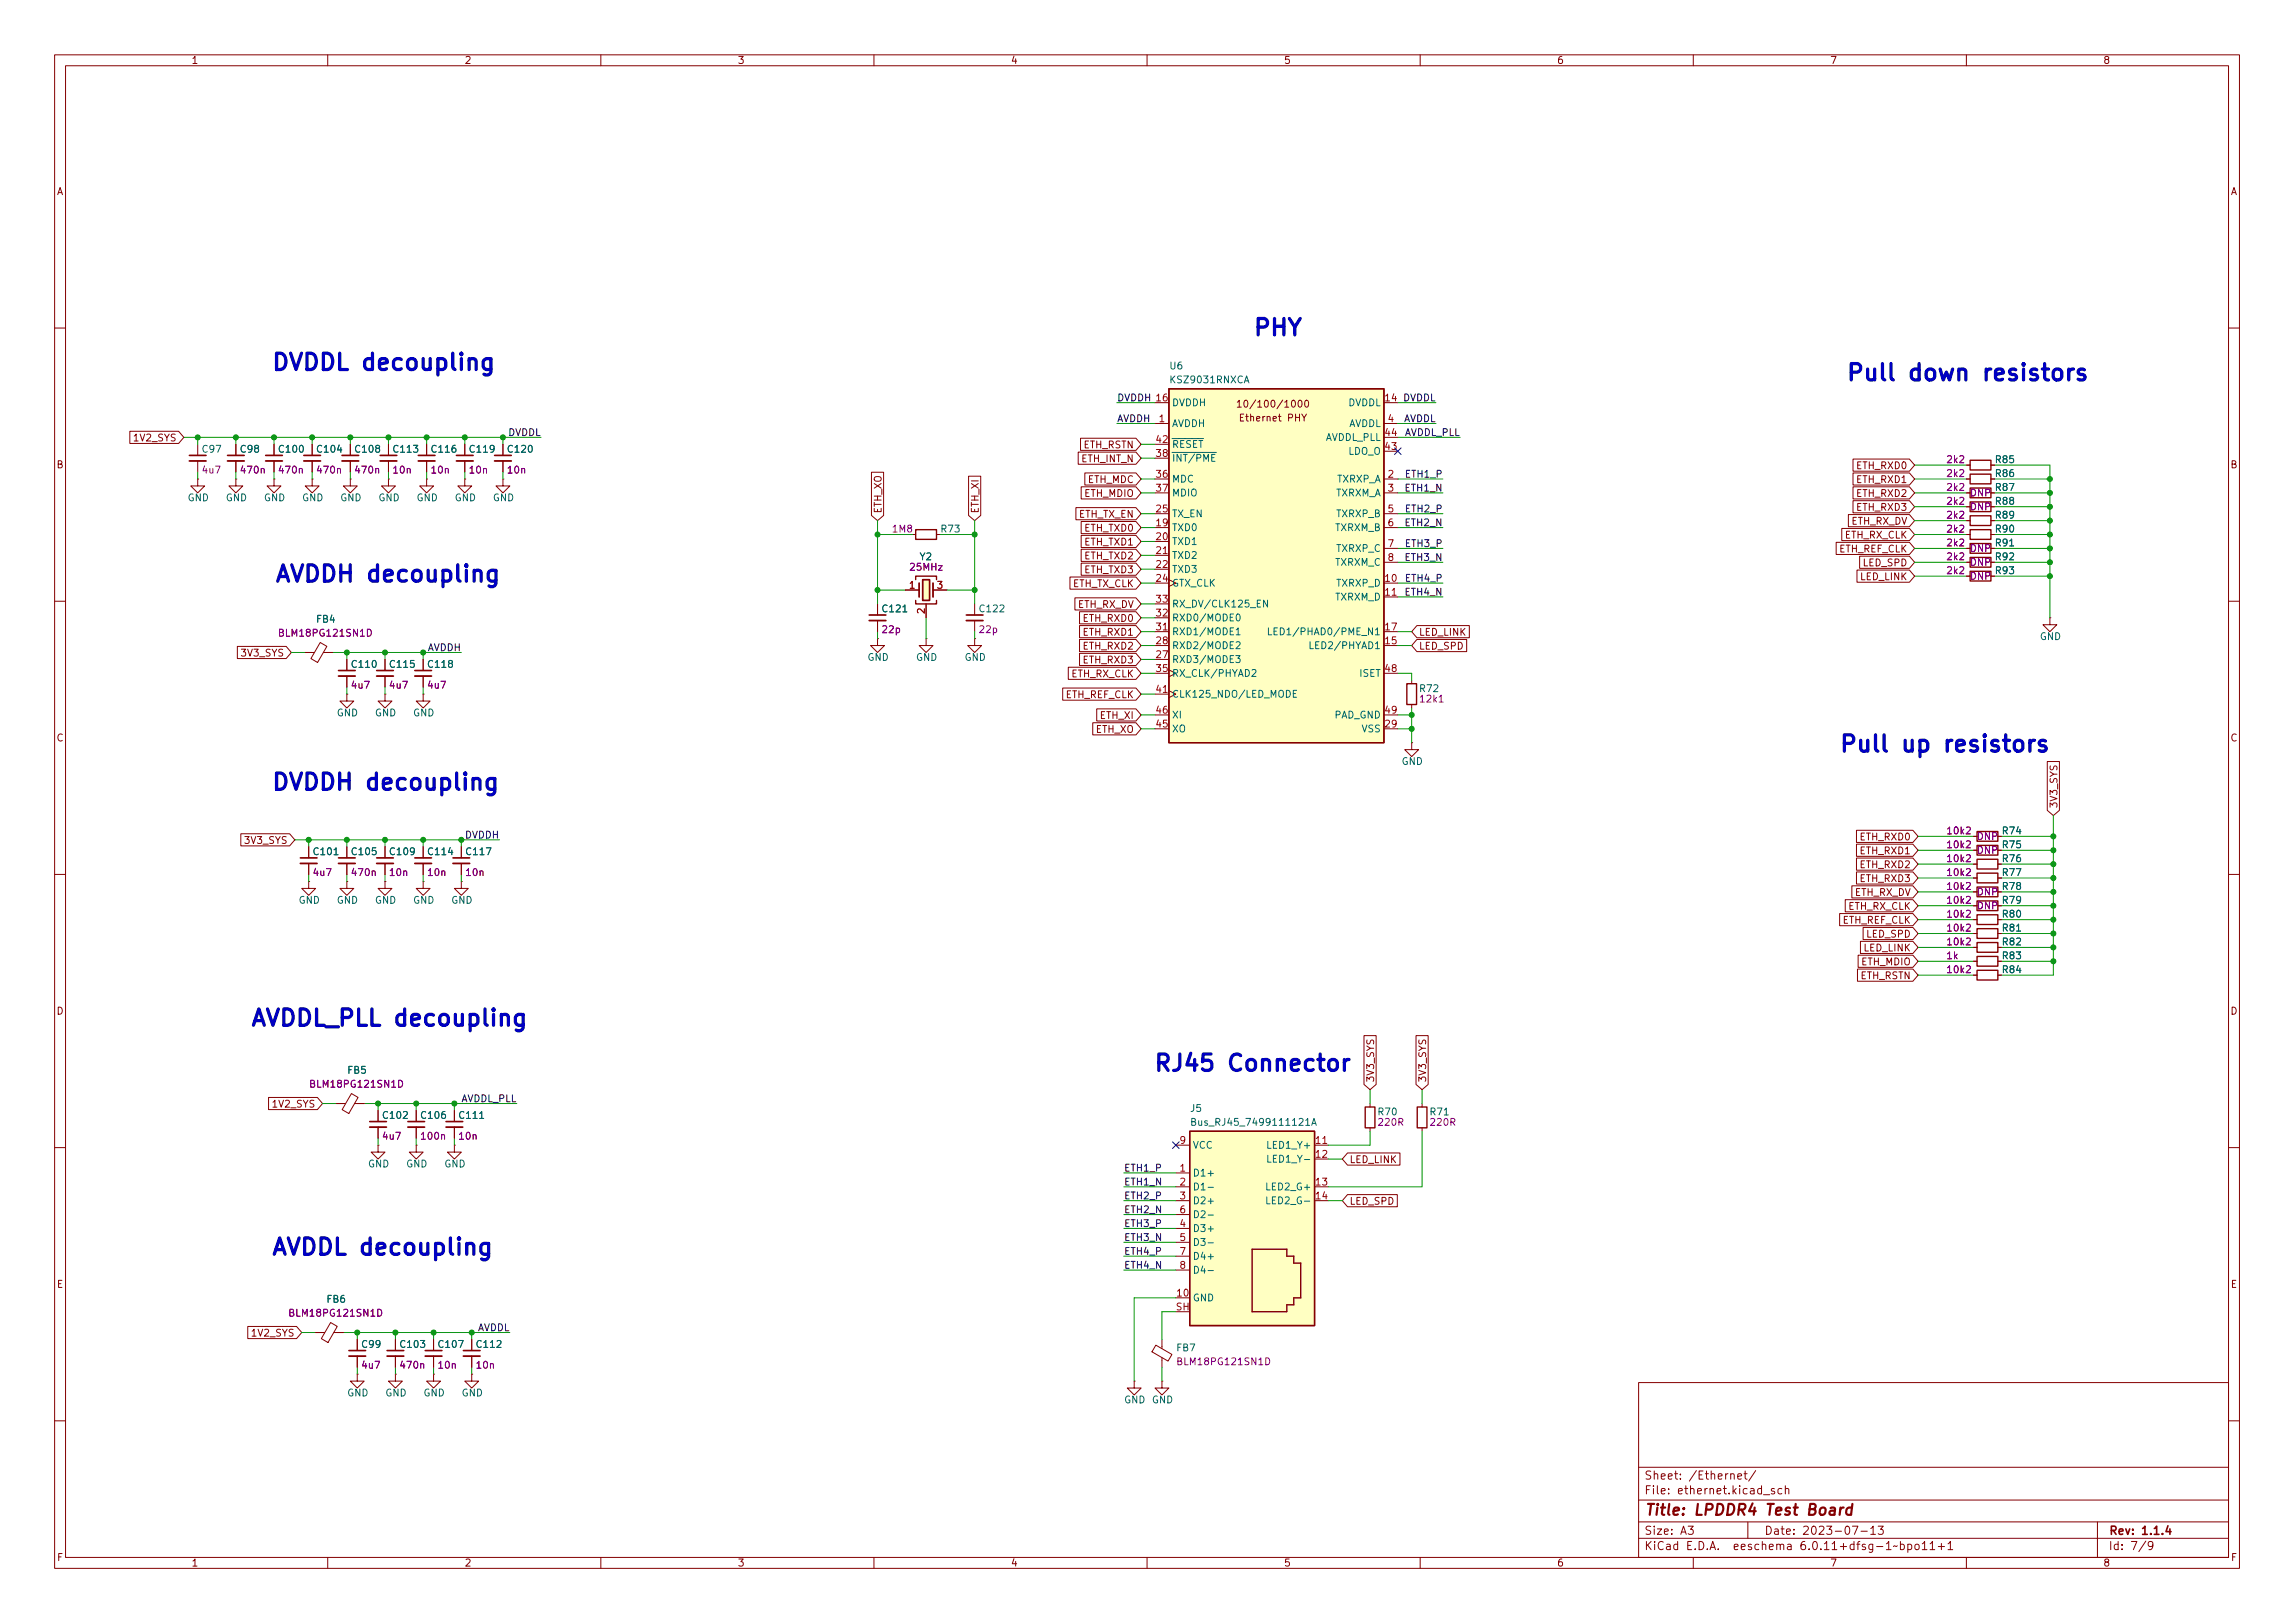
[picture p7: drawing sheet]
<svg xmlns="http://www.w3.org/2000/svg" width="420mm" height="297mm" viewBox="0 0 420 297" stroke-linecap="round" stroke-linejoin="round" font-family="sans-serif">
<defs><g id="words">
<g font-size="4.2" fill="#0000c2">
<text x="229.2" y="61.4">PHY</text>
<text x="49.5" y="67.8">DVDDL decoupling</text>
<text x="337.8" y="69.7">Pull</text>
<text x="349.6" y="69.7">down</text>
<text x="363.7" y="69.7">resistors</text>
<text x="50.2" y="106.5">AVDDH decoupling</text>
<text x="336.5" y="137.6">Pull</text>
<text x="348.3" y="137.6">up</text>
<text x="356.6" y="137.6">resistors</text>
<text x="49.5" y="144.6">DVDDH decoupling</text>
<text x="45.7" y="187.8">AVDDL_PLL decoupling</text>
<text x="211.2" y="196">RJ45</text>
<text x="225.1" y="196">Connector</text>
<text x="49.5" y="229.7">AVDDL decoupling</text>
</g>
<g font-size="2.8" fill="#840000">
<text x="301" y="277.9">Title:</text>
<text x="310.2" y="277.9">LPDDR4</text>
<text x="323.7" y="277.9">Test</text>
<text x="331.6" y="277.9">Board</text>
</g>
<g font-size="2.1" fill="#840000">
<text x="301" y="273.9">File:</text>
<text x="301" y="271.2">Sheet:</text>
<text x="307.4" y="273.9">ethernet.kicad_sch</text>
<text x="309.2" y="271.2">/Ethernet/</text>
<text x="301" y="281.3">Size:</text>
<text x="307.6" y="281.3">A3</text>
<text x="323" y="281.3">Date:</text>
<text x="330" y="281.3">2023-07-13</text>
<text x="386" y="281.3">Rev:</text>
<text x="392.1" y="281.3">1.1.4</text>
<text x="301" y="284.1">KiCad</text>
<text x="308.7" y="284.1">E.D.A.</text>
<text x="317.6" y="284.1">eeschema</text>
<text x="330" y="284.1">6.0.11+dfsg-1~bpo11+1</text>
<text x="386" y="284.1">Id:</text>
<text x="390.1" y="284.1">7/9</text>
</g>
<g font-size="1.8" fill="#840000">
<text x="35" y="12.1">1</text>
<text x="85" y="12.1">2</text>
<text x="135" y="12.1">3</text>
<text x="185" y="12.1">4</text>
<text x="235" y="12.1">5</text>
<text x="285" y="12.1">6</text>
<text x="335" y="12.1">7</text>
<text x="385" y="12.1">8</text>
<text x="10.4" y="36.1">A</text>
<text x="408.4" y="36.1">A</text>
<text x="226.2" y="75">10/100/1000</text>
<text x="226.7" y="77.5">Ethernet</text>
<text x="235.7" y="77.5">PHY</text>
<text x="24.2" y="81.2">1V2_SYS</text>
<text x="198.3" y="82.4">ETH_RSTN</text>
<text x="10.3" y="86.1">B</text>
<text x="197.9" y="85">ETH_INT_N</text>
<text x="199.1" y="88.8">ETH_MDC</text>
<text x="339.7" y="88.8">ETH_RXD1</text>
<text x="339.7" y="86.2">ETH_RXD0</text>
<text x="408.3" y="86.1">B</text>
<text x="161.8" y="94" transform="rotate(-90 161.8 94)">ETH_XO</text>
<text x="179.5" y="94" transform="rotate(-90 179.5 94)">ETH_XI</text>
<text x="197.5" y="95.1">ETH_TX_EN</text>
<text x="198.4" y="91.3">ETH_MDIO</text>
<text x="339.7" y="91.3">ETH_RXD2</text>
<text x="339.7" y="93.9">ETH_RXD3</text>
<text x="198.4" y="100.2">ETH_TXD1</text>
<text x="198.4" y="97.7">ETH_TXD0</text>
<text x="336.6" y="101.5">ETH_REF_CLK</text>
<text x="337.7" y="98.9">ETH_RX_CLK</text>
<text x="338.9" y="96.4">ETH_RX_DV</text>
<text x="196.4" y="107.8">ETH_TX_CLK</text>
<text x="198.4" y="105.3">ETH_TXD3</text>
<text x="198.4" y="102.7">ETH_TXD2</text>
<text x="340.4" y="106.6">LED_LINK</text>
<text x="340.9" y="104">LED_SPD</text>
<text x="197.3" y="111.6">ETH_RX_DV</text>
<text x="198.1" y="119.3">ETH_RXD2</text>
<text x="198.1" y="116.7">ETH_RXD1</text>
<text x="198.1" y="114.2">ETH_RXD0</text>
<text x="259.7" y="119.3">LED_SPD</text>
<text x="259.7" y="116.7">LED_LINK</text>
<text x="43.9" y="120.5">3V3_SYS</text>
<text x="196.1" y="124.3">ETH_RX_CLK</text>
<text x="198.1" y="121.8">ETH_RXD3</text>
<text x="195" y="128.1">ETH_REF_CLK</text>
<text x="201.3" y="132">ETH_XI</text>
<text x="10.3" y="136.1">C</text>
<text x="200.5" y="134.5">ETH_XO</text>
<text x="408.3" y="136.1">C</text>
<text x="377" y="148" transform="rotate(-90 377 148)">3V3_SYS</text>
<text x="44.6" y="154.8">3V3_SYS</text>
<text x="340.4" y="154.2">ETH_RXD0</text>
<text x="340.4" y="156.7">ETH_RXD1</text>
<text x="340.4" y="159.3">ETH_RXD2</text>
<text x="340.4" y="161.8">ETH_RXD3</text>
<text x="338.3" y="166.9">ETH_RX_CLK</text>
<text x="339.5" y="164.3">ETH_RX_DV</text>
<text x="337.3" y="169.4">ETH_REF_CLK</text>
<text x="341.6" y="172">LED_SPD</text>
<text x="340.5" y="179.6">ETH_RSTN</text>
<text x="340.7" y="177">ETH_MDIO</text>
<text x="341.1" y="174.5">LED_LINK</text>
<text x="10.3" y="186.1">D</text>
<text x="408.3" y="186.1">D</text>
<text x="49.6" y="203.1">1V2_SYS</text>
<text x="251.9" y="198.2" transform="rotate(-90 251.9 198.2)">3V3_SYS</text>
<text x="261.5" y="198.2" transform="rotate(-90 261.5 198.2)">3V3_SYS</text>
<text x="247" y="213.2">LED_LINK</text>
<text x="247" y="220.9">LED_SPD</text>
<text x="10.3" y="236.1">E</text>
<text x="408.3" y="236.1">E</text>
<text x="45.8" y="245">1V2_SYS</text>
<text x="10.4" y="286.1">F</text>
<text x="35" y="287.1">1</text>
<text x="85" y="287.1">2</text>
<text x="135" y="287.1">3</text>
<text x="185" y="287.1">4</text>
<text x="235" y="287.1">5</text>
<text x="285" y="287.1">6</text>
<text x="335" y="287.1">7</text>
<text x="385" y="287.1">8</text>
<text x="408.4" y="286.1">F</text>
</g>
<g font-size="1.8" fill="#006464">
<text x="214" y="68">U6</text>
<text x="214" y="70.5">KSZ9031RNXCA</text>
<text x="214.5" y="74.7">DVDDH</text>
<text x="246.8" y="74.7">DVDDL</text>
<text x="36.8" y="83.2">C97</text>
<text x="43.8" y="83.2">C98</text>
<text x="50.8" y="83.2">C100</text>
<text x="57.8" y="83.2">C104</text>
<text x="64.8" y="83.2">C108</text>
<text x="71.8" y="83.2">C113</text>
<text x="78.7" y="83.2">C116</text>
<text x="85.7" y="83.2">C119</text>
<text x="92.7" y="83.2">C120</text>
<text x="214.5" y="78.5">AVDDH</text>
<text x="214.5" y="82.3">~{RESET}</text>
<text x="242.7" y="81.1">AVDDL_PLL</text>
<text x="246.8" y="83.6">LDO_O</text>
<text x="247" y="78.5">AVDDL</text>
<text x="214.5" y="88.7">MDC</text>
<text x="214.5" y="84.9">~{INT/PME}</text>
<text x="244.7" y="88.7">TXRXP_A</text>
<text x="365.1" y="87.7">R86</text>
<text x="365.1" y="85.1">R85</text>
<text x="34.3" y="92.1">GND</text>
<text x="41.3" y="92.1">GND</text>
<text x="48.3" y="92.1">GND</text>
<text x="55.2" y="92.1">GND</text>
<text x="62.2" y="92.1">GND</text>
<text x="69.2" y="92.1">GND</text>
<text x="76.2" y="92.1">GND</text>
<text x="83.2" y="92.1">GND</text>
<text x="90.2" y="92.1">GND</text>
<text x="214.5" y="95">TX_EN</text>
<text x="214.5" y="91.2">MDIO</text>
<text x="244.5" y="91.2">TXRXM_A</text>
<text x="244.5" y="95">TXRXP_B</text>
<text x="365.1" y="92.7">R88</text>
<text x="365.1" y="95.3">R89</text>
<text x="365.1" y="90.2">R87</text>
<text x="172.1" y="97.8">R73</text>
<text x="214.5" y="97.6">TXD0</text>
<text x="214.5" y="100.1">TXD1</text>
<text x="244.4" y="97.6">TXRXM_B</text>
<text x="244.5" y="101.4">TXRXP_C</text>
<text x="365.1" y="97.8">R90</text>
<text x="365.1" y="100.4">R91</text>
<text x="168.3" y="102.9">Y2</text>
<text x="214.5" y="102.7">TXD2</text>
<text x="214.5" y="105.2">TXD3</text>
<text x="214.5" y="107.7">GTX_CLK</text>
<text x="244.4" y="103.9">TXRXM_C</text>
<text x="244.5" y="107.7">TXRXP_D</text>
<text x="365.1" y="105.4">R93</text>
<text x="365.1" y="102.9">R92</text>
<text x="161.3" y="112.4">C121</text>
<text x="179.1" y="112.4">C122</text>
<text x="214.5" y="111.5">RX_DV/CLK125_EN</text>
<text x="244.4" y="110.3">TXRXM_D</text>
<text x="57.8" y="114.3">FB4</text>
<text x="214.5" y="119.2">RXD2/MODE2</text>
<text x="214.5" y="116.6">RXD1/MODE1</text>
<text x="214.5" y="114.1">RXD0/MODE0</text>
<text x="231.8" y="116.6">LED1/PHAD0/PME_N1</text>
<text x="239.5" y="119.2">LED2/PHYAD1</text>
<text x="373.4" y="117.5">GND</text>
<text x="64.1" y="122.6">C110</text>
<text x="71.1" y="122.6">C115</text>
<text x="78.1" y="122.6">C118</text>
<text x="158.7" y="121.3">GND</text>
<text x="167.6" y="121.3">GND</text>
<text x="176.5" y="121.3">GND</text>
<text x="214.5" y="121.7">RXD3/MODE3</text>
<text x="214.5" y="124.2">RX_CLK/PHYAD2</text>
<text x="248.8" y="124.2">ISET</text>
<text x="61.6" y="131.5">GND</text>
<text x="68.6" y="131.5">GND</text>
<text x="75.6" y="131.5">GND</text>
<text x="214.5" y="128.1">CLK125_NDO/LED_MODE</text>
<text x="214.5" y="131.9">XI</text>
<text x="244.2" y="131.9">PAD_GND</text>
<text x="259.7" y="127">R72</text>
<text x="214.5" y="134.4">XO</text>
<text x="249.2" y="134.4">VSS</text>
<text x="256.5" y="140.4">GND</text>
<text x="366.4" y="155.6">R75</text>
<text x="366.4" y="153.1">R74</text>
<text x="57.1" y="156.9">C101</text>
<text x="64.1" y="156.9">C105</text>
<text x="71.1" y="156.9">C109</text>
<text x="78.1" y="156.9">C114</text>
<text x="85.1" y="156.9">C117</text>
<text x="366.4" y="160.7">R77</text>
<text x="366.4" y="158.2">R76</text>
<text x="54.6" y="165.8">GND</text>
<text x="61.6" y="165.8">GND</text>
<text x="68.6" y="165.8">GND</text>
<text x="75.6" y="165.8">GND</text>
<text x="82.5" y="165.8">GND</text>
<text x="366.4" y="165.8">R79</text>
<text x="366.4" y="163.2">R78</text>
<text x="366.4" y="170.9">R81</text>
<text x="366.4" y="173.4">R82</text>
<text x="366.4" y="168.3">R80</text>
<text x="366.4" y="175.9">R83</text>
<text x="366.4" y="178.5">R84</text>
<text x="63.5" y="196.9">FB5</text>
<text x="217.8" y="203.9">J5</text>
<text x="69.8" y="205.1">C102</text>
<text x="76.8" y="205.1">C106</text>
<text x="83.8" y="205.1">C111</text>
<text x="217.8" y="206.4">Bus_RJ45_7499111121A</text>
<text x="252.1" y="204.5">R70</text>
<text x="261.6" y="204.5">R71</text>
<text x="67.3" y="214">GND</text>
<text x="74.3" y="214">GND</text>
<text x="81.3" y="214">GND</text>
<text x="218.3" y="215.7">D1+</text>
<text x="218.3" y="210.6">VCC</text>
<text x="231.7" y="210.6">LED1_Y+</text>
<text x="231.7" y="213.1">LED1_Y-</text>
<text x="218.3" y="218.2">D1-</text>
<text x="218.3" y="220.8">D2+</text>
<text x="231.5" y="218.2">LED2_G+</text>
<text x="231.5" y="220.8">LED2_G-</text>
<text x="218.3" y="225.8">D3+</text>
<text x="218.3" y="223.3">D2-</text>
<text x="218.3" y="228.4">D3-</text>
<text x="218.3" y="230.9">D4+</text>
<text x="218.3" y="233.5">D4-</text>
<text x="59.7" y="238.8">FB6</text>
<text x="218.3" y="238.5">GND</text>
<text x="66" y="247.1">C99</text>
<text x="73" y="247.1">C103</text>
<text x="80" y="247.1">C107</text>
<text x="87" y="247.1">C112</text>
<text x="215.3" y="247.7">FB7</text>
<text x="63.5" y="255.9">GND</text>
<text x="70.5" y="255.9">GND</text>
<text x="77.5" y="255.9">GND</text>
<text x="84.5" y="255.9">GND</text>
<text x="205.7" y="257.2">GND GND</text>
</g>
<g font-size="1.8" fill="#0f0f0f">
<text x="204.5" y="77.2">AVDDH</text>
<text x="204.5" y="73.4">DVDDH 16</text>
<text x="256.8" y="73.4">DVDDL</text>
<text x="257" y="77.2">AVDDL</text>
<text x="93" y="79.8">DVDDL</text>
<text x="257.1" y="79.8">AVDDL_PLL</text>
<text x="257.1" y="89.9">ETH1_N</text>
<text x="257.1" y="87.4">ETH1_P</text>
<text x="257.1" y="93.8">ETH2_P</text>
<text x="257.1" y="96.3">ETH2_N</text>
<text x="257.1" y="100.1">ETH3_P</text>
<text x="257.1" y="102.6">ETH3_N</text>
<text x="257.1" y="106.5">ETH4_P</text>
<text x="257.1" y="109">ETH4_N</text>
<text x="78.3" y="119.2">AVDDH</text>
<text x="85.1" y="153.4">DVDDH</text>
<text x="84.4" y="201.7">AVDDL_PLL</text>
<text x="205.7" y="214.4">ETH1_P</text>
<text x="205.7" y="216.9">ETH1_N</text>
<text x="205.7" y="219.5">ETH2_P</text>
<text x="205.7" y="224.6">ETH3_P</text>
<text x="205.7" y="227.1">ETH3_N</text>
<text x="205.7" y="222">ETH2_N</text>
<text x="205.7" y="232.2">ETH4_N</text>
<text x="205.7" y="229.6">ETH4_P</text>
<text x="87.4" y="243.6">AVDDL</text>
</g>
<g font-size="1.8" fill="#a90000">
<text x="212" y="77.3">1</text>
<text x="253.3" y="73.4">14</text>
<text x="254" y="77.3">4</text>
<text x="211.4" y="83.6">38</text>
<text x="211.4" y="81.1">42</text>
<text x="253.3" y="82.3">43</text>
<text x="253.3" y="79.8">44</text>
<text x="211.4" y="87.4">36</text>
<text x="211.4" y="90">37</text>
<text x="254" y="87.4">2</text>
<text x="254" y="90">3</text>
<text x="211.4" y="93.8">25</text>
<text x="254" y="93.8">5</text>
<text x="211.4" y="96.3">19</text>
<text x="211.4" y="98.8">20</text>
<text x="211.4" y="101.4">21</text>
<text x="254" y="96.3">6</text>
<text x="254" y="100.1">7</text>
<text x="166.3" y="107.7">1</text>
<text x="171.4" y="107.7">3</text>
<text x="211.4" y="103.9">22</text>
<text x="211.4" y="106.5">24</text>
<text x="253.3" y="106.5">10</text>
<text x="254" y="102.7">8</text>
<text x="169.3" y="112.5" transform="rotate(-90 169.3 112.5)">2</text>
<text x="211.4" y="112.8">32</text>
<text x="211.4" y="110.3">33</text>
<text x="253.3" y="109">11</text>
<text x="211.4" y="117.9">28</text>
<text x="211.4" y="115.4">31</text>
<text x="253.3" y="117.9">15</text>
<text x="253.3" y="115.4">17</text>
<text x="211.4" y="120.4">27</text>
<text x="211.4" y="123">35</text>
<text x="253.3" y="123">48</text>
<text x="211.4" y="126.8">41</text>
<text x="211.4" y="130.6">46</text>
<text x="253.3" y="130.6">49</text>
<text x="211.4" y="133.1">45</text>
<text x="253.3" y="133.1">29</text>
<text x="215.9" y="209.3">9</text>
<text x="240.6" y="209.3">11</text>
<text x="215.9" y="214.4">1</text>
<text x="240.6" y="211.9">12</text>
<text x="215.9" y="217">2</text>
<text x="215.9" y="219.5">3</text>
<text x="240.6" y="217">13</text>
<text x="240.6" y="219.5">14</text>
<text x="215.9" y="224.6">4</text>
<text x="215.9" y="227.1">5</text>
<text x="215.9" y="222">6</text>
<text x="215.9" y="229.7">7</text>
<text x="215.9" y="232.2">8</text>
<text x="215.2" y="239.8">SH</text>
<text x="215.2" y="237.3">10</text>
</g>
<g font-size="1.8" fill="#840084">
<text x="36.8" y="87">4u7</text>
<text x="43.8" y="87">470n</text>
<text x="50.8" y="87">470n</text>
<text x="57.8" y="87">470n</text>
<text x="64.8" y="87">470n</text>
<text x="71.8" y="87">10n</text>
<text x="78.7" y="87">10n</text>
<text x="85.7" y="87">10n</text>
<text x="92.7" y="87">10n</text>
<text x="356.2" y="87.7">2k2</text>
<text x="356.2" y="85.1">2k2</text>
<text x="356.2" y="92.7">2k2</text>
<text x="356.2" y="95.3">2k2</text>
<text x="356.2" y="90.2">2k2</text>
<text x="360.6" y="93.8">DNP</text>
<text x="360.6" y="91.2">DNP</text>
<text x="163.2" y="97.8">1M8</text>
<text x="356.2" y="97.8">2k2</text>
<text x="356.2" y="100.4">2k2</text>
<text x="360.6" y="101.4">DNP</text>
<text x="166.4" y="104.8">25MHz</text>
<text x="356.2" y="105.4">2k2</text>
<text x="356.2" y="102.9">2k2</text>
<text x="360.6" y="106.5">DNP</text>
<text x="360.6" y="103.9">DNP</text>
<text x="50.8" y="116.9">BLM18PG121SN1D</text>
<text x="161.3" y="116.2">22p</text>
<text x="179.1" y="116.2">22p</text>
<text x="64.1" y="126.4">4u7</text>
<text x="71.1" y="126.4">4u7</text>
<text x="78.1" y="126.4">4u7</text>
<text x="259.7" y="128.9">12k1</text>
<text x="356.2" y="155.6">10k2</text>
<text x="356.2" y="153.1">10k2</text>
<text x="361.8" y="154.1">DNP</text>
<text x="57.1" y="160.7">4u7</text>
<text x="64.1" y="160.7">470n</text>
<text x="71.1" y="160.7">10n</text>
<text x="78.1" y="160.7">10n</text>
<text x="85.1" y="160.7">10n</text>
<text x="356.2" y="160.7">10k2</text>
<text x="356.2" y="158.2">10k2</text>
<text x="361.8" y="156.6">DNP</text>
<text x="356.2" y="165.8">10k2</text>
<text x="356.2" y="163.2">10k2</text>
<text x="361.8" y="166.8">DNP</text>
<text x="361.8" y="164.3">DNP</text>
<text x="356.2" y="170.9">10k2</text>
<text x="356.2" y="173.4">10k2</text>
<text x="356.2" y="168.3">10k2</text>
<text x="356.2" y="175.9">1k</text>
<text x="356.2" y="178.5">10k2</text>
<text x="56.5" y="199.4">BLM18PG121SN1D</text>
<text x="69.8" y="209">4u7</text>
<text x="76.8" y="209">100n</text>
<text x="83.8" y="209">10n</text>
<text x="252.1" y="206.4">220R</text>
<text x="261.6" y="206.4">220R</text>
<text x="52.7" y="241.3">BLM18PG121SN1D</text>
<text x="66" y="250.9">4u7</text>
<text x="73" y="250.9">470n</text>
<text x="80" y="250.9">10n</text>
<text x="87" y="250.9">10n</text>
<text x="215.3" y="250.2">BLM18PG121SN1D</text>
</g>
</g></defs>
<g fill="none" stroke="#840000" stroke-width=".18">
<path d="M10 10h400v277h-400zM12 12h396v273h-396zM60 10v2M110 10v2M160 10v2M210 10v2M260 10v2M310 10v2M360 10v2M10 60h2M23.8 78.9h8.9l1 1.1-1 1.2h-8.9zM211.5 77.5h2.5"/>
<path d="M211.5 73.7h2.5M234 76.2h.5M234.2 75.8v1.1l.3 .2M236.6 73.4l.1-.2a.68 .68 0 0 1 .5 .7 .68 .68 0 0 1-.5 .6l-.3-.5zM237.8 73.4l.1-.2a.68 .68 0 0 1 .5 .7 .68 .68 0 0 1-.5 .6l-.3-.5zM239 73.4l.2-.2a.68 .68 0 0 1 .4 .7 .68 .68 0 0 1-.4 .6l-.3-.5zM253.4 77.5h2.5M253.4 73.7h2.5M408 60h2M36.2 87.7v1.2h1.3l-1.3 1.3-1.3-1.3h1.3M36.2 87.7h.1M36.2 81.3v2"/>
<path d="M36.2 84.4v2M43.2 87.7v1.2h1.2l-1.2 1.3-1.3-1.3h1.3M43.2 87.7h.1M43.2 81.3v2M43.2 84.4v2M50.2 87.7v1.2h1.2l-1.2 1.3-1.3-1.3h1.3M50.2 87.7h.1M50.2 81.3v2M50.2 84.4v2M57.1 87.7v1.2h1.3l-1.3 1.3-1.2-1.3h1.2M57.1 87.7h.1M57.1 81.3v2"/>
<path d="M57.1 84.4v2M64.1 87.7v1.2h1.3l-1.3 1.3-1.2-1.3h1.2M64.1 87.7h.1M64.1 81.3v2M64.1 84.4v2M71.1 87.7v1.2h1.3l-1.3 1.3-1.3-1.3h1.3M71.1 87.7h.1M71.1 81.3v2M71.1 84.4v2M78.1 87.7v1.2h1.3l-1.3 1.3-1.3-1.3h1.3M78.1 87.7h.1M78.1 81.3v2"/>
<path d="M78.1 84.4v2M85.1 87.7v1.2h1.3l-1.3 1.3-1.3-1.3h1.3M85.1 87.7h.1M85.1 81.3v2M85.1 84.4v2M92.1 87.7v1.2h1.2l-1.2 1.3-1.3-1.3h1.3M92.1 87.7h.1M92.1 81.3v2M92.1 84.4v2M159.5 86.4h2.3v7.9l-1.1 1-1.2-1zM167 97.8h.6M171.4 97.8h.7"/>
<path d="M177.3 87.2h2.2v7.1l-1.1 1-1.1-1zM197 92.9h11l.9 1.1-.9 1.1h-11zM197.4 82.7h10.6l.9 1.2-.9 1.1h-10.6zM197.8 80.2h10.2l.9 1.1-.9 1.1h-10.2zM197.9 89.1h10.1l.9 1.1-.9 1.1h-10.1zM197.9 98h10.1l.9 1.1-.9 1.1h-10.1zM197.9 95.4h10.1l.9 1.2-.9 1.1h-10.1zM198.6 86.6h9.4l.9 1.1-.9 1.1h-9.4zM211.5 90.2h2.5M211.5 87.7h2.5M211.5 96.6h2.5M211.5 99.1h2.5"/>
<path d="M211.5 94h2.5M211.5 83.9h2.5M211.5 81.3h2.5M253.4 90.2h2.5M253.4 87.7h2.5M253.4 96.6h2.5M253.4 94h2.5M253.4 82.6h2.5M253.4 80h2.5M336.2 99.3h13.4l.9 1.1-.9 1.1h-13.4zM337.2 96.7h12.4l.9 1.1-.9 1.1h-12.4zM338.4 94.2h11.2l.9 1.1-.9 1.1h-11.2z"/>
<path d="M339.2 89.1h10.4l.9 1.1-.9 1.1h-10.4zM339.2 86.6h10.4l.9 1.1-.9 1.1h-10.4zM339.2 84h10.4l.9 1.1-.9 1.1h-10.4zM339.2 91.6h10.4l.9 1.1-.9 1.2h-10.4zM360 92.7h.7M360 97.8h.7M360 95.3h.7M360 90.2h.7M360 87.7h.7M360 85.1h.7M364.5 92.7h.6M364.5 97.8h.6"/>
<path d="M364.5 95.3h.6M364.5 90.2h.6M364.5 87.7h.6M364.5 85.1h.6M10 110h2M43.5 118.3h8.9l.9 1.1-.9 1.1h-8.9zM55.9 119.4h1.6M58.6 117.6l1.2 .7-1.7 2.9-1.2-.7zM59.2 119.4h1.8M160.7 116.9v1.2h1.2l-1.2 1.3-1.3-1.3h1.3M160.7 116.9h.1M160.7 110.5v2.1"/>
<path d="M160.7 113.6v2M165.7 108h2.6M169.5 116.9v1.2h1.3l-1.3 1.3-1.2-1.3h1.2M169.5 116.9h.1M169.5 110.5v2.6M170.8 108h2.6M178.4 116.9v1.2h1.3l-1.3 1.3-1.2-1.3h1.2M178.4 116.9h.1M178.4 110.5v2.1M178.4 113.6v2M195.9 105.6h12.1l.9 1.1-.9 1.1h-12.1zM196.8 109.4h11.2l.9 1.1-.9 1.1h-11.2z"/>
<path d="M197.6 117h10.4l.9 1.1-.9 1.2h-10.4zM197.6 119.6h10.4l.9 1.1-.9 1.1h-10.4zM197.6 114.5h10.4l.9 1.1-.9 1.1h-10.4zM197.6 112h10.4l.9 1.1-.9 1.1h-10.4zM197.9 103.1h10.1l.9 1.1-.9 1.1h-10.1zM197.9 100.5h10.1l.9 1.1-.9 1.1h-10.1zM211.5 106.7h2.5M211.5 118.1h2.5M211.5 115.6h2.5M211.5 101.6h2.5M211.5 104.2h2.5M211.5 113.1h2.5"/>
<path d="M211.5 110.5h2.5M253.4 102.9h2.5M253.4 100.4h2.5M253.4 106.7h2.5M253.4 109.3h2.5M253.4 118.1h2.5M253.4 115.6h2.5M259.4 117h9.1v2.3h-9.1l-1-1.2zM259.4 114.5h9.6v2.2h-9.6l-1-1.1zM340 104.3h9.6l.9 1.1-.9 1.2h-9.6zM340.5 101.8h9.1l.9 1.1-.9 1.1h-9.1zM360 105.4h.7"/>
<path d="M360 102.9h.7M360 100.4h.7M364.5 105.4h.6M364.5 102.9h.6M364.5 100.4h.6M375.3 113.1v1.2h1.3l-1.3 1.3-1.3-1.3h1.3M375.3 113.1h.1M408 110h2M63.5 127v1.3h1.3l-1.3 1.3-1.3-1.3h1.3M63.5 127h.1M63.5 120.7v2M63.5 123.7v2.1"/>
<path d="M70.5 127v1.3h1.3l-1.3 1.3-1.3-1.3h1.3M70.5 127h.1M70.5 120.7v2M70.5 123.7v2.1M77.5 127v1.3h1.2l-1.2 1.3-1.3-1.3h1.3M77.5 127h.1M77.5 120.7v2M77.5 123.7v2.1M194.6 125.9h13.4l.9 1.1-.9 1.1h-13.4zM195.6 122.1h12.4l.9 1.1-.9 1.1h-12.4zM200.1 132.3h7.9l.9 1.1-.9 1.1h-7.9zM200.8 129.7h7.2l.9 1.1-.9 1.2h-7.2z"/>
<path d="M211.5 120.7h2.5M211.5 133.4h2.5M211.5 123.2h2.5M211.5 127h2.5M211.5 130.8h2.5M214 122.6l1.3 .6-1.3 .7M253.4 133.4h2.5M253.4 123.2h2.5M253.4 130.8h2.5M258.4 135.9v1.3h1.3l-1.3 1.3-1.2-1.3h1.2M258.4 135.9h.1M258.4 124.5v.6"/>
<path d="M258.4 128.9v.7M374.8 139.4h2.2v8.9l-1.1 1-1.1-1zM44.1 152.6h8.9l1 1.1-1 1.1h-8.9zM56.5 155v2M56.5 158v2.1M63.5 155v2M63.5 158v2.1M70.5 155v2M70.5 158v2.1M77.5 155v2M77.5 158v2.1M84.5 155v2"/>
<path d="M84.5 158v2.1M339.9 154.5h10.3l1 1.1-1 1.1h-10.3zM339.9 157h10.3l1 1.2-1 1.1h-10.3zM339.9 152h10.3l1 1.1-1 1.1h-10.3zM339.9 159.6h10.3l1 1.1-1 1.1h-10.3zM361.3 155.6h.6M361.3 153.1h.6M361.3 158.2h.6M365.8 155.6h.6M365.8 153.1h.6M365.8 158.2h.6M10 160h2"/>
<path d="M56.5 161.3v1.3h1.3l-1.3 1.3-1.3-1.3h1.3M56.5 161.3h.1M63.5 161.3v1.3h1.3l-1.3 1.3-1.3-1.3h1.3M63.5 161.3h.1M70.5 161.3v1.3h1.3l-1.3 1.3-1.3-1.3h1.3M70.5 161.3h.1M77.5 161.3v1.3h1.2l-1.2 1.3-1.3-1.3h1.3M77.5 161.3h.1M84.5 161.3v1.3h1.2l-1.2 1.3-1.3-1.3h1.3M84.5 161.3h.1M336.8 167.2h13.4l1 1.1-1 1.1h-13.4zM337.8 164.7h12.4l1 1.1-1 1.1h-12.4z"/>
<path d="M339 162.1h11.2l1 1.1-1 1.1h-11.2zM340.1 177.4h10.1l1 1.1-1 1.1h-10.1zM340.2 174.8h10l1 1.1-1 1.1h-10zM340.6 172.3h9.6l1 1.1-1 1.1h-9.6zM341.1 169.7h9.1l1 1.2-1 1.1h-9.1zM361.3 170.9h.6M361.3 175.9h.6M361.3 173.4h.6M361.3 178.5h.6M361.3 165.8h.6M361.3 168.3h.6M361.3 163.2h.6"/>
<path d="M361.3 160.7h.6M365.8 170.9h.6M365.8 175.9h.6M365.8 173.4h.6M365.8 178.5h.6M365.8 165.8h.6M365.8 168.3h.6M365.8 163.2h.6M365.8 160.7h.6M408 160h2M249.7 189.5h2.2v9l-1.1 .9-1.1-.9zM259.2 189.5h2.3v9l-1.2 .9-1.1-.9z"/>
<path d="M10 210h2M49.2 200.9h8.9l1 1.1-1 1.1h-8.9zM61.6 202h1.6M64.3 200.1l1.3 .7-1.7 3-1.3-.7zM64.9 202h1.8M69.2 209.6v1.3h1.3l-1.3 1.2-1.3-1.2h1.3M69.2 209.6h.1M69.2 203.2v2.1M69.2 206.3v2M76.2 209.6v1.3h1.3l-1.3 1.2-1.3-1.2h1.3M76.2 209.6h.1M76.2 203.2v2.1"/>
<path d="M76.2 206.3v2M83.2 209.6v1.3h1.3l-1.3 1.2-1.3-1.2h1.3M83.2 209.6h.1M83.2 203.2v2.1M83.2 206.3v2M215.3 214.7h2.5M215.3 209.6h2.5M215.3 217.2h2.5M215.3 219.7h2.5M240.7 209.6h2.5M240.7 212.1h2.5M240.7 217.2h2.5"/>
<path d="M240.7 219.7h2.5M246.7 218.6h9.1v2.3h-9.1l-1-1.2zM246.7 211h9.6v2.2h-9.6l-1-1.1zM250.8 202v.6M250.8 206.4v.6M260.3 202v.6M260.3 206.4v.6M408 210h2M215.3 237.5h2.5M215.3 224.8h2.5M215.3 227.4h2.5M215.3 222.3h2.5"/>
<path d="M215.3 229.9h2.5M215.3 232.4h2.5M45.4 242.8h8.9l.9 1.1-.9 1.1h-8.9zM57.8 243.9h1.6M60.5 242l1.2 .8-1.7 2.9-1.2-.7zM61.1 243.9h1.8M65.4 251.5v1.3h1.3l-1.3 1.2-1.3-1.2h1.3M65.4 251.5h.1M65.4 245.1v2.1M65.4 248.2v2M72.4 251.5v1.3h1.3l-1.3 1.2-1.3-1.2h1.3M72.4 251.5h.1"/>
<path d="M72.4 245.1v2.1M72.4 248.2v2M79.4 251.5v1.3h1.2l-1.2 1.2-1.3-1.2h1.3M79.4 251.5h.1M79.4 245.1v2.1M79.4 248.2v2M86.4 251.5v1.3h1.2l-1.2 1.2-1.3-1.2h1.3M86.4 251.5h.1M86.4 245.1v2.1M86.4 248.2v2M207.6 252.8v1.2h1.3l-1.3 1.3-1.2-1.3h1.2M207.6 252.8h.1"/>
<path d="M211.6 246.2l3 1.7-.8 1.2-2.9-1.7zM212.7 252.8v1.2h1.3l-1.3 1.3-1.2-1.3h1.2M212.7 252.8h.1M212.7 245.1v1.7M212.7 248.5v1.7M300 253h108v32h-108zM10 260h2M300 278.5h108M300 274.5h108M300 268.5h108M305.5 273.3v.1M305.5 272.5v.1"/>
<path d="M307.6 270.6v.1M307.6 269.8v.1M319.3 269.7h.6M319.5 269.2v1.3l.4 .2M320 278.5v3M321.4 269.1l-1.3 2M326.2 272.5l-.4-.1-.3 .3v.4l.1 .2h.6M326.8 272.6l.3-.2 .3 .1 .1 .9M326.8 271.9v1.5M342.5 279.7l.4-.4v1.5M343.8 279.3h1l-.5 .6 .4 .1v.7l-.2 .1h-.4l-.3-.1M384 278.5v6.5"/>
<path d="M408 260h2M60 285v2M110 285v2M160 285v2M210 285v2M260 285v2M300 281.5h108M310 285v2M327.3 282.7h.6v.9M327.9 283h-.5a.29 .29 0 0 0-.2 .3 .29 .29 0 0 0 .2 .3l.5-.1M340.7 280.2h1.2M342.5 280.8h.9"/>
<path d="M351.9 283.6h.9M353.4 282.5l.4-.4v1.5M353.4 283.6h.8M354.9 283h1.1M355.4 282.5v1.1M356.6 282.5l.5-.4v1.5M356.6 283.6h.9M360 285v2M394.1 282.8l-.3 .2h-.2l-.3-.2 .1-.6 .4-.1 .3 .2a.99 .99 0 0 1-.4 1.3h-.3"/>
</g>
<g fill="none" stroke="#840000" stroke-width=".3">
<path d="M34.7 83.3h3M41.7 83.3h3M48.6 83.3h3.1M55.6 83.3h3.1M62.6 83.3h3.1M69.6 83.3h3M76.6 83.3h3M83.6 83.3h3M90.6 83.3h3M159.1 112.6h3.1M176.9 112.6h3.1M62 122.7h3"/>
<path d="M69 122.7h3M75.9 122.7h3.1M55 157h3M62 157h3M69 157h3M75.9 157h3.1M82.9 157h3.1M67.7 205.3h3M74.7 205.3h3M81.7 205.3h3M63.9 247.2h3M70.9 247.2h3"/>
<path d="M77.9 247.2h3M84.8 247.2h3.1M396.9 279.2l-.4 1.1h1"/>
</g>
<g fill="none" stroke="#840000" stroke-width=".25">
<path d="M214 71.2h39.4v64.7h-39.4zM167.6 96.9h3.8v1.8h-3.8zM360.7 91.9h3.8v1.7h-3.8zM360.7 96.9h3.8v1.8h-3.8zM360.7 94.4h3.8v1.8h-3.8zM360.7 89.3h3.8v1.8h-3.8zM360.7 99.5h3.8v1.8h-3.8zM360.7 86.8h3.8v1.8h-3.8zM360.7 84.2h3.8v1.8h-3.8zM167.6 109.9v.6h3.8v-.6M167.6 106.1v-.7h3.8v.7M168.3 106.7v2.6"/>
<path d="M168.9 106.1h1.3v3.8h-1.3zM170.8 106.7v2.6M360.7 104.6h3.8v1.7h-3.8zM360.7 102h3.8v1.8h-3.8zM257.6 125.1h1.7v3.8h-1.7zM361.9 154.7h3.9v1.8h-3.9zM361.9 152.2h3.9v1.8h-3.9zM361.9 159.8h3.9v1.8h-3.9zM361.9 157.3h3.9v1.7h-3.9zM361.9 170h3.9v1.7h-3.9zM361.9 175h3.9v1.8h-3.9zM361.9 172.5h3.9v1.8h-3.9z"/>
<path d="M361.9 177.6h3.9v1.8h-3.9zM361.9 164.9h3.9v1.8h-3.9zM361.9 167.4h3.9v1.8h-3.9zM361.9 162.3h3.9v1.8h-3.9zM217.8 207h22.9v35.6h-22.9zM249.9 202.6h1.8v3.8h-1.8zM259.5 202.6h1.7v3.8h-1.7zM229.2 228.6h6.4v1.3h1.3v1.3h1.2v6.3h-1.2v1.3h-1.3v1.3h-6.4z"/>
</g>
<g fill="none" stroke="#006464" stroke-width=".18">
<path d="M227.8 70.1l.4-1.3 .4 1.3M227.9 69.7h.6M62.1 81.4l-.3 1h.8M214.6 80.3h5.7M367.9 99.9h.7M165.3 112h.7M226.3 120h.7l-.4 .5 .4 .1v.5l-.2 .2-.5-.2M226.3 117.6l.5-.1 .2 .3-.7 .9h.7M226.3 115.3l.4-.4v1.3M226.3 116.2h.7M226.4 112.5l.2-.1a.68 .68 0 0 1 .5 .6 .68 .68 0 0 1-.5 .6l-.3-.4zM232.1 109.8v1.3l-.8-1.3v1.3"/>
<path d="M251.3 114.9v1.3l-.8-1.3v1.3M251.8 117.8l.4-.3v1.2M251.8 115.3l.4-.4v1.3M251.8 118.7h.7M251.8 116.2h.7M229.2 122.7l.5-.2 .2 .4-.7 .9h.7M236.8 126.9h.4M237.4 126.3h-.6v1.3h.6M61.2 156.4h.7M82.4 155.1l-.3 .9h.8M89 155.2h.9l-.6 1.2M369.2 170.4h.7"/>
<path d="M87.8 204.7h.8M221.2 217.3h.9M237.8 204.8l.5-.1 .3 .4-.8 .9h.8M238.8 212.2h1M238.8 219.8h1M239 205.1l.4-.4v1.3M239 206h.8M240.1 206l.5-1.3 .4 1.3M240.3 205.6h.6M264.4 204.1h.7M221.2 227.5h.9M221.2 222.4h.9"/>
<path d="M221.2 232.5h.9M84 245.3h.8l-.5 1.3"/>
</g>
<g fill="none" stroke="#840084" stroke-width=".18">
<path d="M47.8 85.9l.2-.2 .3 .1 .1 .8M54.8 85.9l.2-.2 .3 .1 .1 .8M61.8 85.9l.2-.2 .3 .1v.8M68.8 85.9l.2-.2 .3 .1v.8M67.3 115.2a.64 .64 0 0 1 .7 .6 .64 .64 0 0 1-.7 .6zM263.5 127.6l.3-.4v1.3M263.5 128.5h.7M68.1 159.5l.2-.1 .3 .1 .1 .7M360 154l.5-.1 .2 .4-.8 .9h.8M360 151.5l.5-.1 .2 .3-.8 .9h.8M360 159.1l.5-.1 .2 .3-.8 .9h.8M360 156.6l.5-.2 .2 .4-.8 .9h.8"/>
<path d="M360 169.3l.5-.2 .2 .4-.8 .9h.8M360 171.8l.5-.1 .2 .3-.8 .9h.8M360 176.9l.5-.1 .2 .3-.8 .9h.8M360 164.2l.5-.1 .2 .3-.8 .9h.8M360 166.7l.5-.1 .2 .4-.8 .9h.8M360 161.6l.5-.1 .2 .4-.8 .9h.8M73 197.7a.64 .64 0 0 1 .7 .6 .64 .64 0 0 1-.7 .7zM80.8 207.8l.2-.1h.3l.1 .8M69.2 239.6a.64 .64 0 0 1 .7 .7 .64 .64 0 0 1-.7 .6zM77 249.7l.2-.1h.3l.1 .8M231.7 248.5a.64 .64 0 0 1 .8 .6 .64 .64 0 0 1-.8 .7z"/>
</g>
<g fill="none" stroke="#840000" stroke-width=".33">
<path d="M34.7 84.4h3M41.7 84.4h3M48.6 84.4h3.1M55.6 84.4h3.1M62.6 84.4h3.1M69.6 84.4h3M76.6 84.4h3M83.6 84.4h3M90.6 84.4h3M159.1 113.6h3.1M176.9 113.6h3.1M62 123.7h3"/>
<path d="M69 123.7h3M75.9 123.7h3.1M55 158h3M62 158h3M69 158h3M75.9 158h3.1M82.9 158h3.1M67.7 206.3h3M74.7 206.3h3M81.7 206.3h3M63.9 248.2h3M70.9 248.2h3"/>
<path d="M77.9 248.2h3M84.8 248.2h3.1"/>
</g>
<g fill="#ffffc2" stroke="#ffffc2" stroke-width=".18">
<path d="M214 71.2h39.4v64.7h-39.4z"/>
<path d="M168.3 106.7v2.6z"/>
<path d="M170.8 106.7v2.6z"/>
<path d="M168.9 106.1h1.3v3.8h-1.3z"/>
<path d="M229.2 228.6v11.5z"/>
<path d="M229.2 228.6h6.4z"/>
<path d="M229.2 240.1h6.4z"/>
<path d="M235.6 238.8v1.3z"/>
<path d="M235.6 238.8h1.3z"/>
<path d="M235.6 229.9h1.3z"/>
<path d="M235.6 228.6v1.3z"/>
<path d="M236.9 237.5v1.3z"/>
<path d="M236.9 237.5h1.2z"/>
<path d="M236.9 231.2h1.2z"/>
<path d="M236.9 229.9v1.3z"/>
<path d="M238.1 231.2v6.3z"/>
<path d="M217.8 207h22.9v35.6h-22.9z"/>
</g>
<path d="M213 101.3h.7M213 115.3h.7M254.9 108.9h.7M213 126.7h.7M242.2 209.3h.7" fill="none" stroke="#a90000" stroke-width=".18"/>
<g fill="none" stroke="#009600" stroke-width=".18">
<path d="M204.5 77.5h7M204.5 73.7h7M255.9 77.5h7M255.9 73.7h7M33.7 80h65.4M36.2 80v1.3M36.2 86.4v1.3M43.2 80v1.3M43.2 86.4v1.3M50.2 80v1.3M50.2 86.4v1.3M57.1 80v1.3"/>
<path d="M57.1 86.4v1.3M64.1 80v1.3M64.1 86.4v1.3M71.1 80v1.3M71.1 86.4v1.3M78.1 80v1.3M78.1 86.4v1.3M85.1 80v1.3M85.1 86.4v1.3M92.1 80v1.3M92.1 86.4v1.3M160.7 97.8h6.3"/>
<path d="M160.7 95.3v15.2M172.1 97.8h6.3M178.4 95.3v15.2M208.9 90.2h2.6M208.9 96.6h2.6M208.9 81.3h2.6M208.9 83.9h2.6M208.9 87.7h2.6M208.9 99.1h2.6M208.9 94h2.6M255.9 80h11.4M255.9 90.2h8.3"/>
<path d="M255.9 96.6h8.3M255.9 87.7h8.3M255.9 94h8.3M350.5 85.1h9.5M350.5 90.2h9.5M350.5 95.3h9.5M350.5 92.7h9.5M350.5 97.8h9.5M350.5 87.7h9.5M365.1 85.1h10.2v28M365.1 90.2h10.2M365.1 95.3h10.2"/>
<path d="M365.1 92.7h10.2M365.1 97.8h10.2M365.1 87.7h10.2M53.3 119.4h2.6M61 119.4h23.5M63.5 119.4v1.3M70.5 119.4v1.3M77.5 119.4v1.3M160.7 108h5M160.7 115.6v1.3M169.5 113.1v3.8M173.4 108h5"/>
<path d="M178.4 115.6v1.3M208.9 115.6h2.6M208.9 118.1h2.6M208.9 106.7h2.6M208.9 113.1h2.6M208.9 110.5h2.6M208.9 104.2h2.6M208.9 101.6h2.6M255.9 102.9h8.3M255.9 115.6h2.5M255.9 100.4h8.3M255.9 118.1h2.5"/>
<path d="M255.9 106.7h8.3M255.9 109.3h8.3M350.5 102.9h9.5M350.5 105.4h9.5M350.5 100.4h9.5M365.1 102.9h10.2M365.1 105.4h10.2M365.1 100.4h10.2M63.5 125.8v1.2M70.5 125.8v1.2M77.5 125.8v1.2M208.9 133.4h2.6"/>
<path d="M208.9 120.7h2.6M208.9 123.2h2.6M208.9 127h2.6M208.9 130.8h2.6M255.9 133.4h2.5M255.9 123.2h2.5v1.3M255.9 130.8h2.5M258.4 129.6v6.3M54 153.7h37.4M56.5 153.7v1.3M63.5 153.7v1.3M70.5 153.7v1.3"/>
<path d="M77.5 153.7v1.3M84.5 153.7v1.3M351.2 153.1h10.1M351.2 158.2h10.1M351.2 155.6h10.1M366.4 153.1h9.5M366.4 158.2h9.5M366.4 155.6h9.5M375.9 149.3v29.2h-9.5M56.5 160.1v1.2M63.5 160.1v1.2M70.5 160.1v1.2"/>
<path d="M77.5 160.1v1.2M84.5 160.1v1.2M351.2 173.4h10.1M351.2 178.5h10.1M351.2 165.8h10.1M351.2 175.9h10.1M351.2 163.2h10.1M351.2 168.3h10.1M351.2 160.7h10.1M351.2 170.9h10.1M366.4 173.4h9.5M366.4 165.8h9.5"/>
<path d="M366.4 175.9h9.5M366.4 163.2h9.5M366.4 168.3h9.5M366.4 160.7h9.5M366.4 170.9h9.5M250.8 199.4v2.6M260.3 199.4v2.6M59.1 202h2.5M66.7 202h27.9M69.2 202v1.2M69.2 208.3v1.3M76.2 202v1.2"/>
<path d="M76.2 208.3v1.3M83.2 202v1.2M83.2 208.3v1.3M205.7 217.2h9.6M205.7 214.7h9.6M205.7 219.7h9.6M243.2 219.7h2.5M243.2 212.1h2.5M250.8 207v2.6h-7.6M260.3 207v10.2h-17.1M205.7 229.9h9.6M205.7 224.8h9.6"/>
<path d="M205.7 222.3h9.6M205.7 227.4h9.6M205.7 232.4h9.6M215.3 237.5h-7.7v15.3M55.2 243.9h2.6M62.9 243.9h30.4M65.4 243.9v1.2M65.4 250.2v1.3M72.4 243.9v1.2M72.4 250.2v1.3M79.4 243.9v1.2M79.4 250.2v1.3"/>
<path d="M86.4 243.9v1.2M86.4 250.2v1.3M212.7 250.2v2.6M215.3 240.1h-2.6v5"/>
</g>
<path d="M255.3 82l1.2 1.2M256.5 82l-1.2 1.2M214.7 209l1.2 1.2M215.9 209l-1.2 1.2" fill="none" stroke="#000084" stroke-width=".18"/>
<g fill="#009600" stroke="#009600" stroke-width=".18">
<circle cx="375.3" cy="105.4" r=".46"/>
<circle cx="375.9" cy="153.1" r=".46"/>
<circle cx="375.9" cy="163.2" r=".46"/>
<circle cx="375.9" cy="165.8" r=".46"/>
<circle cx="375.9" cy="160.7" r=".46"/>
<circle cx="375.9" cy="155.6" r=".46"/>
<circle cx="375.9" cy="158.2" r=".46"/>
<circle cx="375.9" cy="175.9" r=".46"/>
<circle cx="375.9" cy="170.9" r=".46"/>
<circle cx="375.9" cy="173.4" r=".46"/>
<circle cx="375.9" cy="168.3" r=".46"/>
<circle cx="258.4" cy="133.4" r=".46"/>
<circle cx="258.4" cy="130.8" r=".46"/>
<circle cx="375.3" cy="92.7" r=".46"/>
<circle cx="375.3" cy="90.2" r=".46"/>
<circle cx="375.3" cy="87.7" r=".46"/>
<circle cx="375.3" cy="95.3" r=".46"/>
<circle cx="375.3" cy="97.8" r=".46"/>
<circle cx="375.3" cy="102.9" r=".46"/>
<circle cx="375.3" cy="100.4" r=".46"/>
<circle cx="178.4" cy="97.8" r=".46"/>
<circle cx="160.7" cy="97.8" r=".46"/>
<circle cx="160.7" cy="108" r=".46"/>
<circle cx="178.4" cy="108" r=".46"/>
<circle cx="36.2" cy="80" r=".46"/>
<circle cx="57.1" cy="80" r=".46"/>
<circle cx="50.2" cy="80" r=".46"/>
<circle cx="43.2" cy="80" r=".46"/>
<circle cx="79.4" cy="243.9" r=".46"/>
<circle cx="86.4" cy="243.9" r=".46"/>
<circle cx="70.5" cy="153.7" r=".46"/>
<circle cx="56.5" cy="153.7" r=".46"/>
<circle cx="63.5" cy="153.7" r=".46"/>
<circle cx="63.5" cy="119.4" r=".46"/>
<circle cx="69.2" cy="202" r=".46"/>
<circle cx="83.2" cy="202" r=".46"/>
<circle cx="65.4" cy="243.9" r=".46"/>
<circle cx="72.4" cy="243.9" r=".46"/>
<circle cx="76.2" cy="202" r=".46"/>
<circle cx="71.1" cy="80" r=".46"/>
<circle cx="64.1" cy="80" r=".46"/>
<circle cx="77.5" cy="119.4" r=".46"/>
<circle cx="84.5" cy="153.7" r=".46"/>
<circle cx="78.1" cy="80" r=".46"/>
<circle cx="85.1" cy="80" r=".46"/>
<circle cx="92.1" cy="80" r=".46"/>
<circle cx="70.5" cy="119.4" r=".46"/>
<circle cx="77.5" cy="153.7" r=".46"/>
</g>
<use href="#words"/>
</svg>
